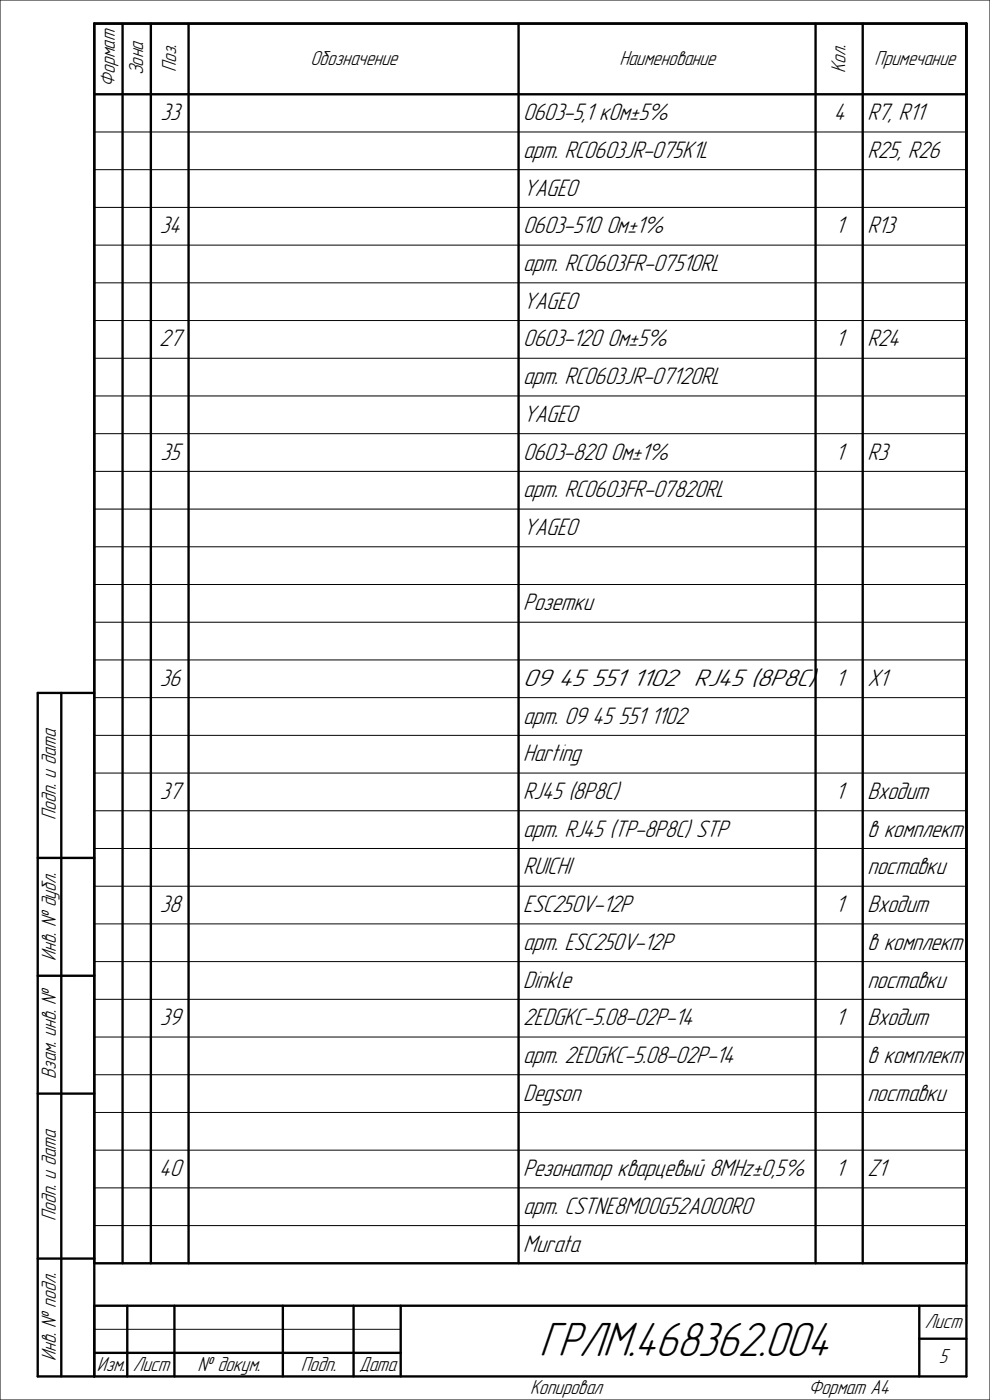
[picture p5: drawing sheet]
<svg xmlns="http://www.w3.org/2000/svg" width="210mm" height="297mm" viewBox="0 0 210 297" stroke-linecap="round" stroke-linejoin="round" font-family="sans-serif">
<defs><g id="words">
<text font-size="10.8" x="114.3" y="287.6">ГРЛМ.468362.004</text>
<text font-size="5.5" x="111" y="145.5">09 45 551 1102 RJ45 (8P8C)</text>
<g font-size="5.3">
<text x="34" y="25.5">33</text>
<text x="111" y="25.5">0603-5,1 кОм±5%</text>
<text x="176.9" y="25.5">4</text>
<text x="184" y="25.5">R7, R11</text>
<text x="111" y="33.5">арт. RC0603JR-075K1L</text>
<text x="184" y="33.5">R25, R26</text>
<text x="111" y="41.5">YAGEO</text>
<text x="33.9" y="49.5">34</text>
<text x="111" y="49.5">0603-510 Ом±1%</text>
<text x="177.2" y="49.5">1</text>
<text x="184" y="49.5">R13</text>
<text x="111" y="57.5">арт. RC0603FR-07510RL</text>
<text x="111" y="65.5">YAGEO</text>
<text x="33.8" y="73.5">27</text>
<text x="111" y="73.5">0603-120 Ом±5%</text>
<text x="177.2" y="73.5">1</text>
<text x="184" y="73.5">R24</text>
<text x="111" y="81.5">арт. RC0603JR-07120RL</text>
<text x="111" y="89.5">YAGEO</text>
<text x="34" y="97.5">35</text>
<text x="111" y="97.5">0603-820 Ом±1%</text>
<text x="177.3" y="97.5">1</text>
<text x="184" y="97.5">R3</text>
<text x="111" y="105.5">арт. RC0603FR-07820RL</text>
<text x="111" y="113.5">YAGEO</text>
<text x="111" y="129.5">Розетки</text>
<text x="33.9" y="145.5">36</text>
<text x="177.2" y="145.5">1</text>
<text x="184" y="145.5">X1</text>
<text x="111" y="153.5">арт. 09 45 551 1102</text>
<text x="111" y="161.5">Harting</text>
<text x="33.9" y="169.5">37</text>
<text x="111" y="169.5">RJ45 (8P8C)</text>
<text x="177.2" y="169.5">1</text>
<text x="184" y="169.5">Входит</text>
<text x="111" y="177.5">арт. RJ45 (TP-8P8C) STP</text>
<text x="184" y="177.5">в комплект</text>
<text x="111" y="185.5">RUICHI</text>
<text x="184" y="185.5">поставки</text>
<text x="33.9" y="193.5">38</text>
<text x="111" y="193.5">ESC250V-12P</text>
<text x="177.3" y="193.5">1</text>
<text x="184" y="193.5">Входит</text>
<text x="111" y="201.5">арт. ESC250V-12P</text>
<text x="184" y="201.5">в комплект</text>
<text x="111" y="209.5">Dinkle</text>
<text x="184" y="209.5">поставки</text>
<text x="33.9" y="217.5">39</text>
<text x="111" y="217.5">2EDGKC-5.08-02P-14</text>
<text x="177.3" y="217.5">1</text>
<text x="184" y="217.5">Входит</text>
<text x="111" y="225.5">арт. 2EDGKC-5.08-02P-14</text>
<text x="184" y="225.5">в комплект</text>
<text x="111" y="233.5">Degson</text>
<text x="184" y="233.5">поставки</text>
<text x="33.8" y="249.5">40</text>
<text x="111" y="249.5">Резонатор кварцевый 8MHz±0,5%</text>
<text x="177.3" y="249.5">1</text>
<text x="184" y="249.5">Z1</text>
<text x="111" y="257.5">арт. CSTNE8M00G52A000R0</text>
<text x="111" y="265.5">Murata</text>
</g>
<g font-size="4.5">
<text x="30.4" y="16" transform="rotate(-90 30.4 16)">Зона</text>
<text x="37.3" y="15.3" transform="rotate(-90 37.3 15.3)">Поз.</text>
<text x="65.9" y="13.8">Обозначение</text>
<text x="131.4" y="13.8">Наименование</text>
<text x="179.4" y="15.4" transform="rotate(-90 179.4 15.4)">Кол.</text>
<text x="185.5" y="13.8">Примечание</text>
<text x="24.3" y="18.5" transform="rotate(-90 24.3 18.5)">Формат</text>
<text x="11.9" y="174" transform="rotate(-90 11.9 174)">Подп. и дата</text>
<text x="11.9" y="203.8" transform="rotate(-90 11.9 203.8)">Инв. № дубл.</text>
<text x="11.9" y="228.8" transform="rotate(-90 11.9 228.8)">Взам. инв. №</text>
<text x="11.9" y="259" transform="rotate(-90 11.9 259)">Подп. и дата</text>
<text x="196.2" y="281.8">Лист</text>
<text x="11.9" y="288.8" transform="rotate(-90 11.9 288.8)">Инв. № подл.</text>
<text x="20.6" y="290.8">Изм. Лист</text>
<text x="41.9" y="290.8">№ докум.</text>
<text x="63.8" y="290.8">Подп.</text>
<text x="76.2" y="290.8">Дата</text>
<text x="199.2" y="289.3">5</text>
<text x="112.5" y="295.8">Копировал</text>
<text x="171.5" y="295.8">Формат А4</text>
</g>
</g></defs>
<g fill="none" stroke="#000" stroke-width=".21">
<path d="M0 0h210v297h-210zM20 28h185M20 36h185M20 44h185M20 52h185M20 60h185M20 68h185M20 76h185M20 84h185M20 92h185M20 100h185M20 108h185"/>
<path d="M20 116h185M20 124h185M20 132h185M20 140h185M20 148h185M20 156h185M20 164h185M20 172h185M20 180h185M20 188h185M20 196h185M20 204h185"/>
<path d="M20 212h185M20 220h185M20 228h185M20 236h185M20 244h185M20 252h185M20 260h185M20 268h185M20 282h65"/>
</g>
<g fill="none" stroke="#000" stroke-width=".5">
<path d="M20 20h185M26 5v263M32 5v263M40 5v263M110 5v263M173 5v263M183 5v263M13 147v145M20 147h-12v145h197v-287h-185v287M8 182h12M8 207h12M8 232h12"/>
<path d="M8 267h12M20 277h185M20 268h185M27 277v15M37 277v15M60 277v15M75 277v15M85 277v15M195 277v15M20 287h65M195 284h10"/>
</g>
<use href="#words"/>
</svg>
